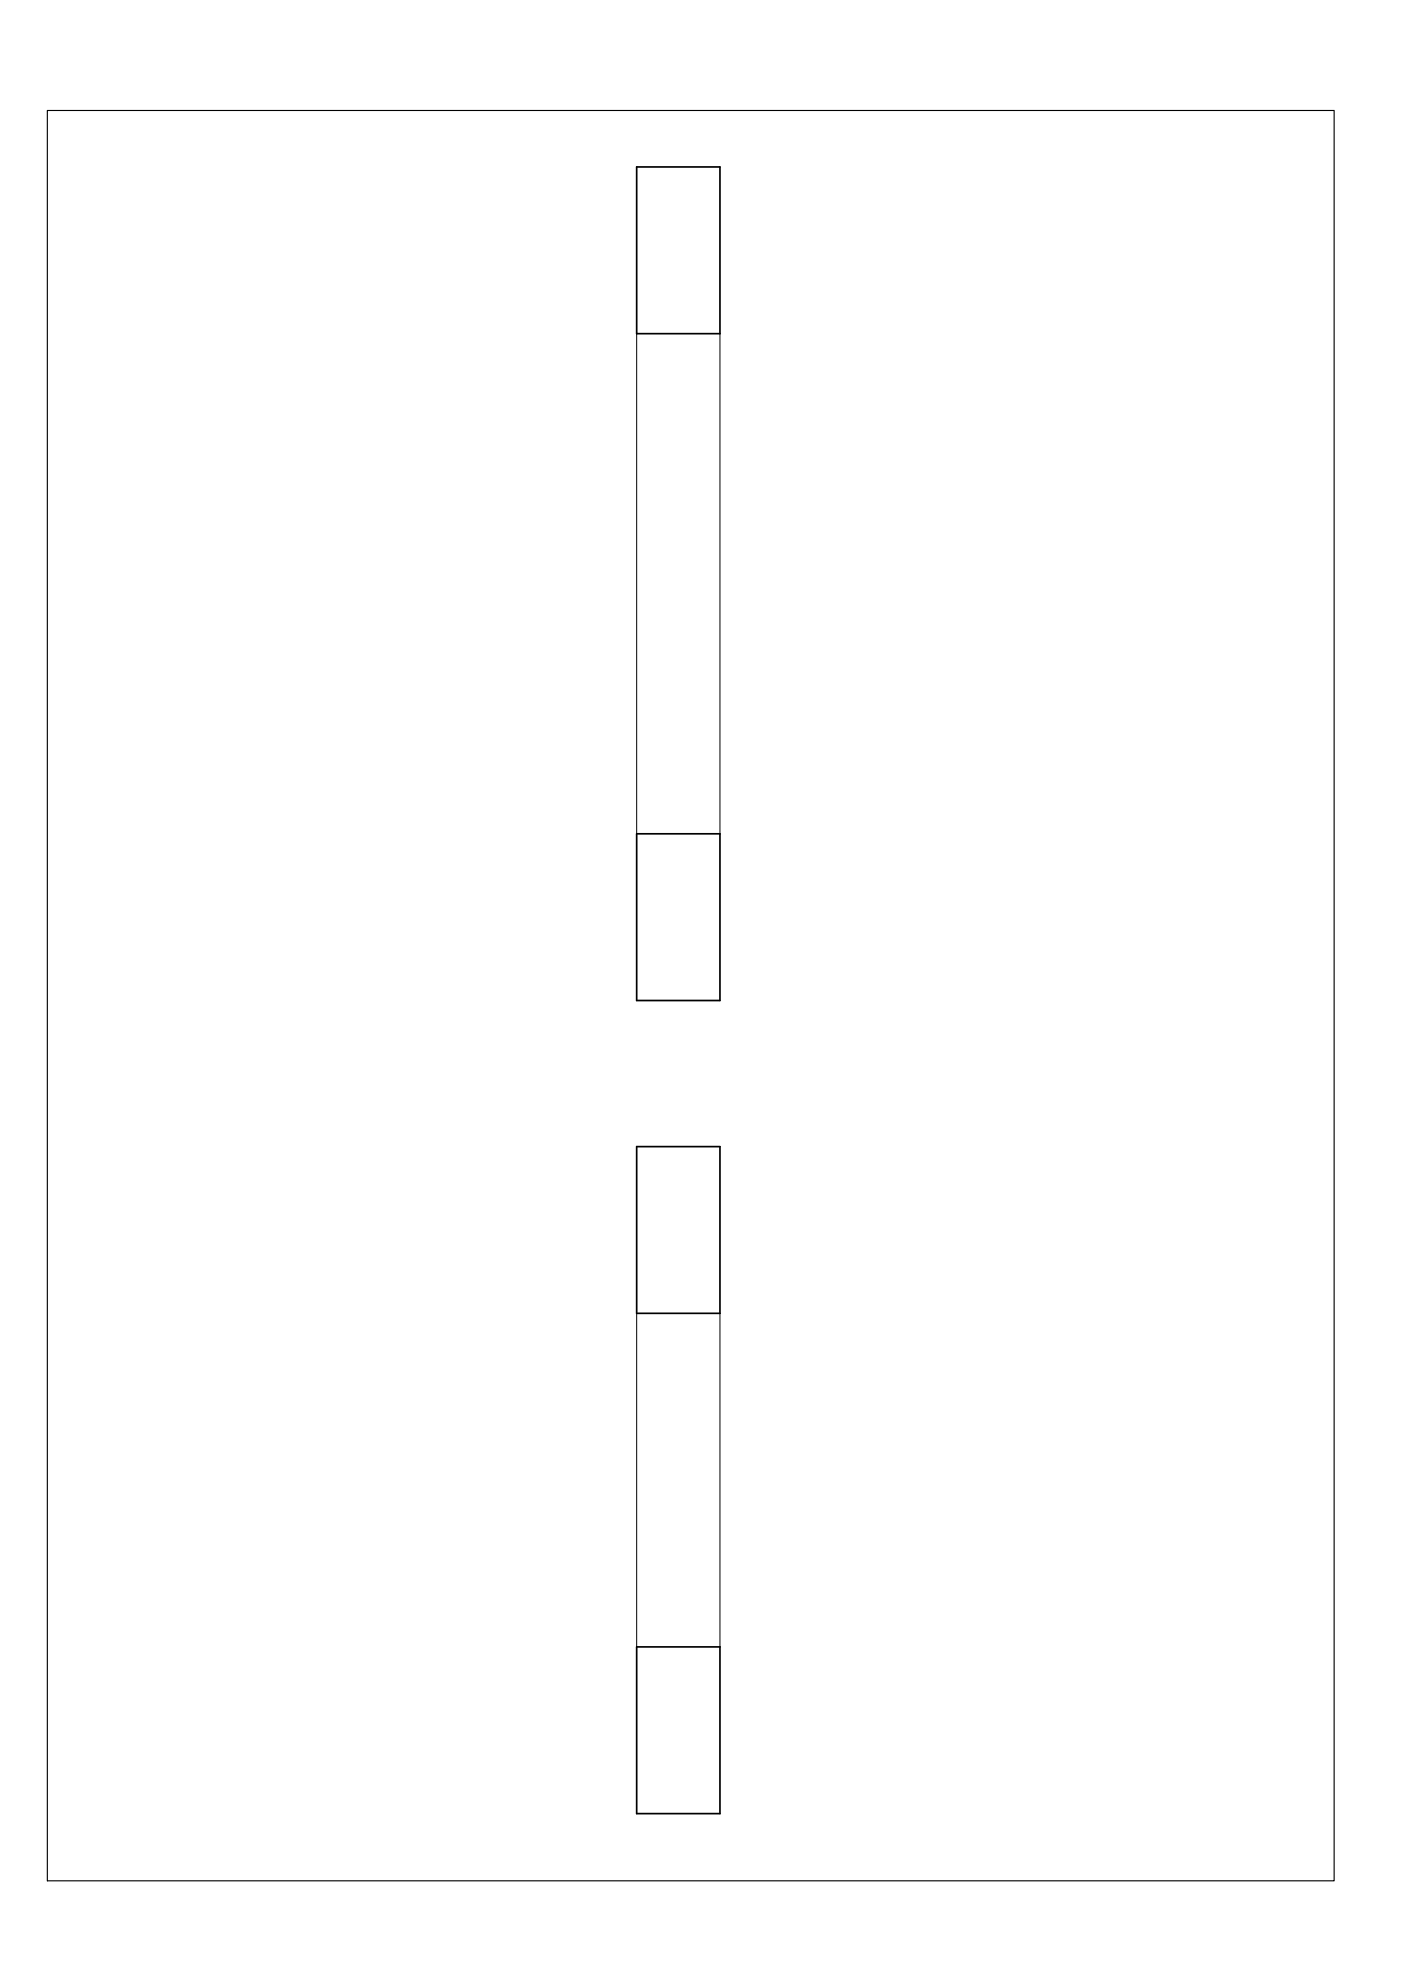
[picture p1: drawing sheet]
<svg xmlns="http://www.w3.org/2000/svg" width="420mm" height="594mm" viewBox="0 0 420 594" stroke-linecap="round" stroke-linejoin="round" font-family="sans-serif">
<!-- layer: 0.5 -->
<path d="M190.9 50.1h25v50h-25zM190.9 250h25v50h-25zM190.9 343.9h25v50h-25zM190.9 493.9h25v50h-25z" fill="none" stroke="#000" stroke-width=".51"/>
<!-- layer: 0.13 -->
<path d="M190.9 100.1v149.9M215.9 100.1v149.9M190.9 393.9v100M215.9 393.9v100" fill="none" stroke="#000" stroke-width=".3"/>
<!-- layer: 0 -->
<path d="M14.2 33.1h385.9v530.9h-385.9z" fill="none" stroke="#000" stroke-width=".34"/>
</svg>
